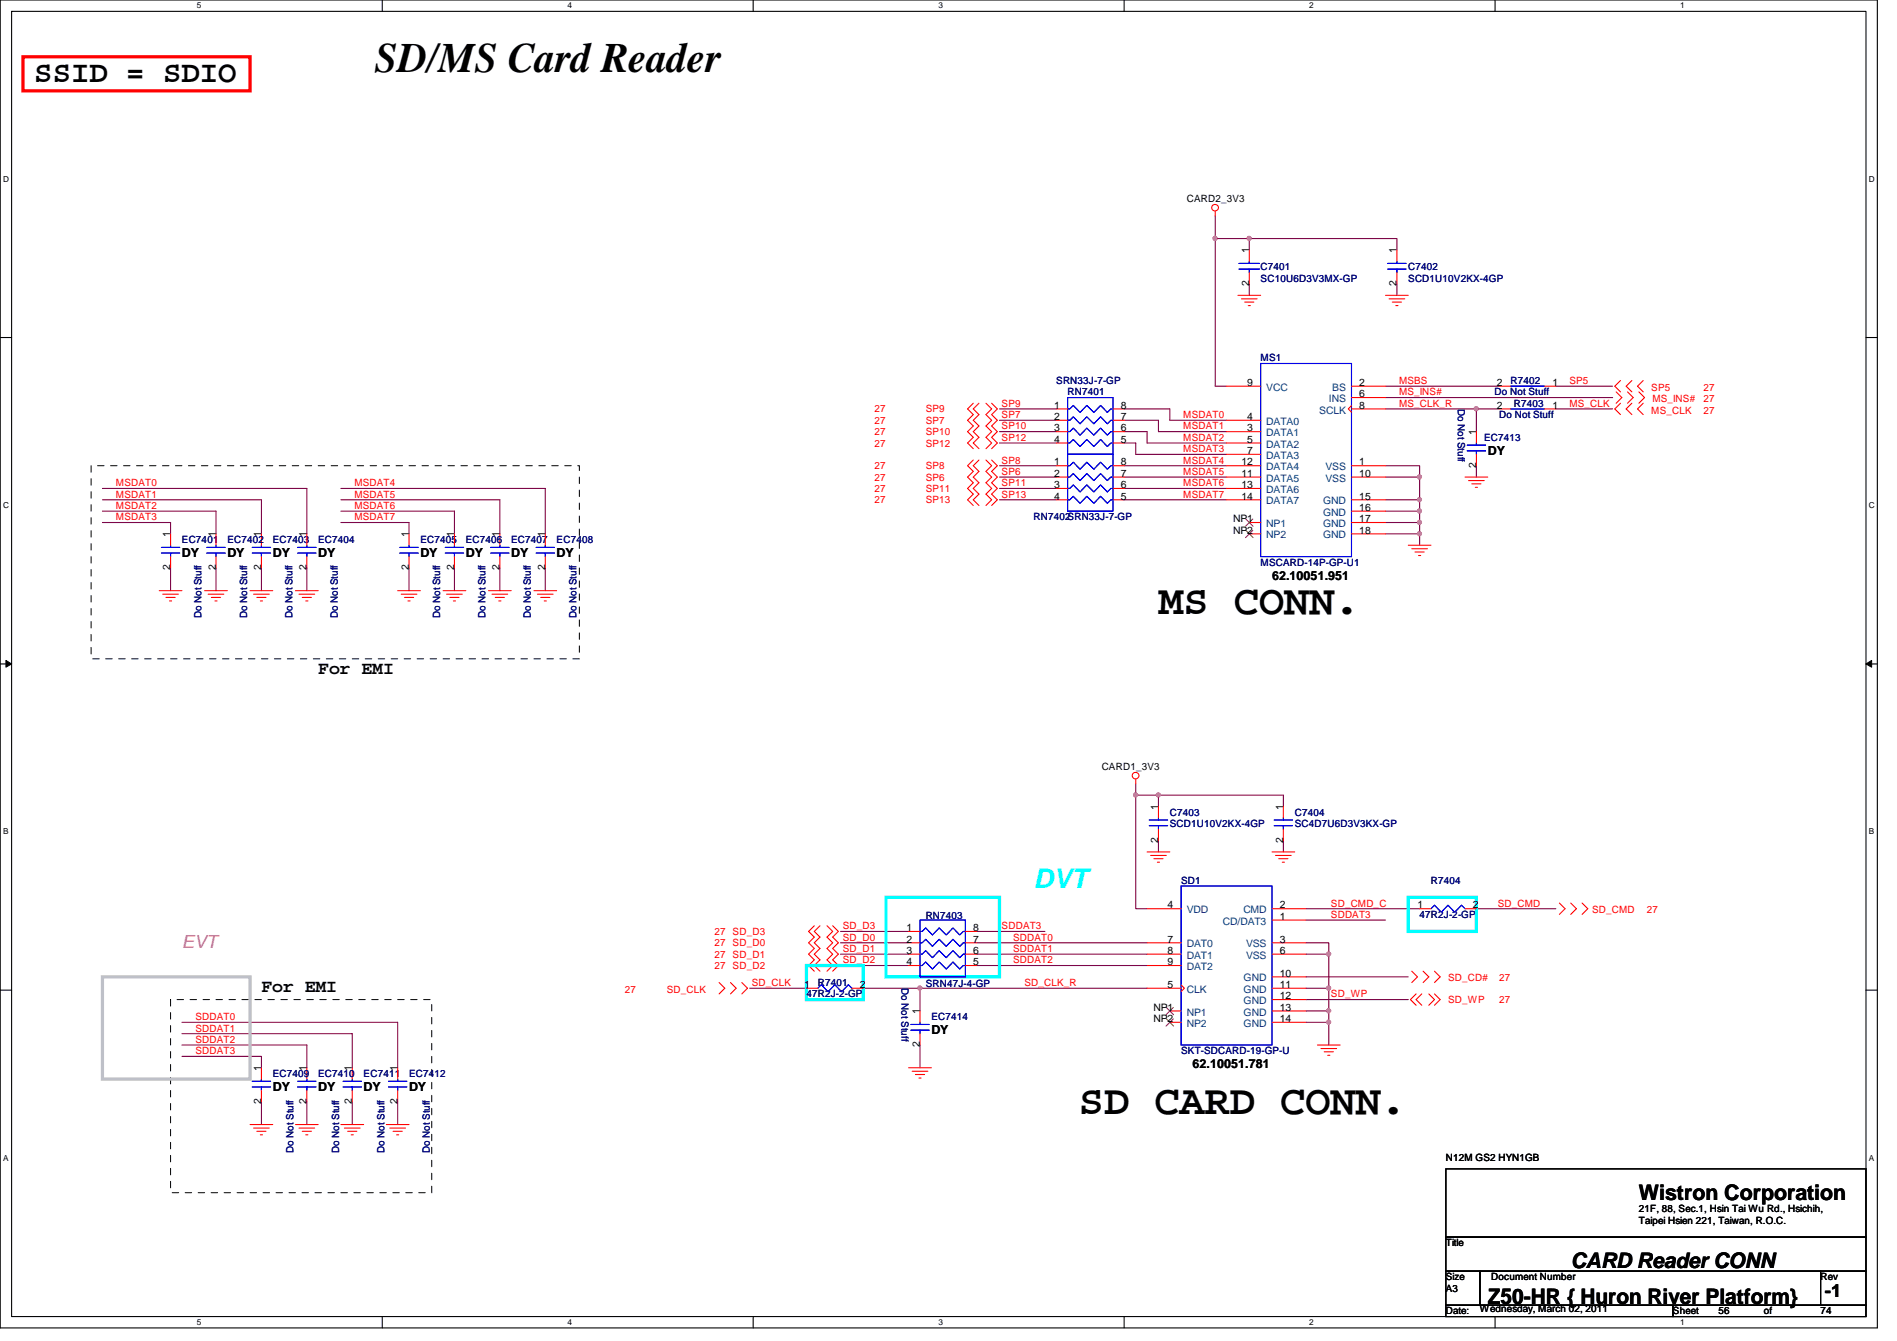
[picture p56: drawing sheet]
<svg xmlns="http://www.w3.org/2000/svg" width="297mm" height="210mm" viewBox="0 0 297 210" stroke-linecap="round" stroke-linejoin="round" font-family="sans-serif">
<defs><g id="words">
<g font-size="6.6">
<text x="58.7" y="11.3">SD/MS Card Reader</text>
<text x="181.4" y="96.2">MS CONN.</text>
<text x="168.9" y="174.4">SD CARD CONN.</text>
</g>
<text font-size="4.8" x="5.4" y="12.9">SSID = SDIO</text>
<text font-size="4.2" fill="#0ff" x="161.8" y="139">DVT</text>
<g font-size="3.3">
<text x="256.6" y="187.9">Wistron Corporation</text>
<text x="246" y="198.5">CARD Reader CONN</text>
<text x="233" y="204">Z50-HR { Huron River Platform}</text>
</g>
<g font-size="2.8">
<text x="49.8" y="105.5">For EMI</text>
<text x="40.9" y="155.3">For EMI</text>
<text x="285.7" y="203">-1</text>
</g>
<text font-size="2.8" fill="#f0f" x="28.5" y="148.4">EVT</text>
<g font-size="1.9">
<text x="233" y="71.2">DY</text>
<text x="28.5" y="87.2">DY</text>
<text x="35.6" y="87.2">DY</text>
<text x="42.7" y="87.2">DY</text>
<text x="49.8" y="87.2">DY</text>
<text x="65.8" y="87.2">DY</text>
<text x="72.9" y="87.2">DY</text>
<text x="80" y="87.2">DY</text>
<text x="87.2" y="87.2">DY</text>
<text x="199.2" y="90.7">62.10051.951</text>
<text x="145.8" y="161.8">DY</text>
<text x="186.7" y="167.2">62.10051.781</text>
<text x="42.7" y="170.7">DY</text>
<text x="49.8" y="170.7">DY</text>
<text x="56.9" y="170.7">DY</text>
<text x="64" y="170.7">DY</text>
</g>
<g font-size="1.6">
<text x="185.8" y="31.7">CARD2_3V3</text>
<text x="195.6" y="39.7" transform="rotate(-90 195.6 39.7)">1</text>
<text x="218.7" y="39.7" transform="rotate(-90 218.7 39.7)">1</text>
<text x="195.6" y="44.8" transform="rotate(-90 195.6 44.8)">2</text>
<text x="218.7" y="44.8" transform="rotate(-90 218.7 44.8)">2</text>
<text x="165.1" y="64">1</text>
<text x="165.1" y="65.7">2</text>
<text x="175.5" y="65.7">7</text>
<text x="175.5" y="64">8</text>
<text x="195.3" y="65.7">4</text>
<text x="195.3" y="60.4">9</text>
<text x="212.8" y="62.2">6</text>
<text x="212.8" y="64">8</text>
<text x="212.8" y="60.4">2</text>
<text x="234.4" y="64">2</text>
<text x="234.4" y="60.4">2</text>
<text x="243.1" y="64">1</text>
<text x="243.1" y="60.4">1</text>
<text x="165.1" y="67.5">3</text>
<text x="165.1" y="69.3">4</text>
<text x="175.5" y="69.3">5</text>
<text x="175.5" y="67.5">6</text>
<text x="195.3" y="67.5">3</text>
<text x="195.3" y="69.3">5</text>
<text x="195.3" y="71.1">7</text>
<text x="231.1" y="68.1" transform="rotate(-90 231.1 68.1)">1</text>
<text x="165.1" y="72.9">1</text>
<text x="165.1" y="74.6">2</text>
<text x="165.1" y="76.4">3</text>
<text x="175.5" y="76.4">6</text>
<text x="175.5" y="74.6">7</text>
<text x="175.5" y="72.9">8</text>
<text x="194.4" y="74.6">11</text>
<text x="194.4" y="72.9">12</text>
<text x="194.4" y="76.4">13</text>
<text x="212.8" y="72.9">1</text>
<text x="212.8" y="74.6">10</text>
<text x="231.1" y="73.2" transform="rotate(-90 231.1 73.2)">2</text>
<text x="165.1" y="78.2">4</text>
<text x="175.5" y="78.2">5</text>
<text x="193.1" y="81.7">NP1</text>
<text x="193.1" y="83.5">NP2</text>
<text x="194.4" y="78.2">14</text>
<text x="212.8" y="78.2">15</text>
<text x="212.8" y="80">16</text>
<text x="212.8" y="81.7">17</text>
<text x="212.8" y="83.5">18</text>
<text x="26.7" y="89.2" transform="rotate(-90 26.7 89.2)">2</text>
<text x="26.7" y="84.1" transform="rotate(-90 26.7 84.1)">1</text>
<text x="33.8" y="89.2" transform="rotate(-90 33.8 89.2)">2</text>
<text x="33.8" y="84.1" transform="rotate(-90 33.8 84.1)">1</text>
<text x="40.9" y="89.2" transform="rotate(-90 40.9 89.2)">2</text>
<text x="40.9" y="84.1" transform="rotate(-90 40.9 84.1)">1</text>
<text x="48" y="89.2" transform="rotate(-90 48 89.2)">2</text>
<text x="48" y="84.1" transform="rotate(-90 48 84.1)">1</text>
<text x="64" y="89.2" transform="rotate(-90 64 89.2)">2</text>
<text x="64" y="84.1" transform="rotate(-90 64 84.1)">1</text>
<text x="71.1" y="89.2" transform="rotate(-90 71.1 89.2)">2</text>
<text x="71.1" y="84.1" transform="rotate(-90 71.1 84.1)">1</text>
<text x="78.2" y="89.2" transform="rotate(-90 78.2 89.2)">2</text>
<text x="78.2" y="84.1" transform="rotate(-90 78.2 84.1)">1</text>
<text x="85.3" y="89.2" transform="rotate(-90 85.3 89.2)">2</text>
<text x="85.3" y="84.1" transform="rotate(-90 85.3 84.1)">1</text>
<text x="172.5" y="120.6">CARD1_3V3</text>
<text x="181.4" y="131.9" transform="rotate(-90 181.4 131.9)">2</text>
<text x="181.4" y="126.8" transform="rotate(-90 181.4 126.8)">1</text>
<text x="200.9" y="131.9" transform="rotate(-90 200.9 131.9)">2</text>
<text x="200.9" y="126.8" transform="rotate(-90 200.9 126.8)">1</text>
<text x="182.8" y="142.2">4</text>
<text x="200.4" y="144">1</text>
<text x="200.4" y="142.2">2</text>
<text x="222" y="142.2">1</text>
<text x="230.6" y="142.2">2</text>
<text x="141.9" y="145.8">1</text>
<text x="141.9" y="147.5">2</text>
<text x="141.9" y="149.3">3</text>
<text x="152.4" y="149.3">6</text>
<text x="152.4" y="147.5">7</text>
<text x="152.4" y="145.8">8</text>
<text x="182.8" y="147.5">7</text>
<text x="182.8" y="149.3">8</text>
<text x="200.4" y="147.5">3</text>
<text x="200.4" y="149.3">6</text>
<text x="125.9" y="154.6">1</text>
<text x="134.6" y="154.6">2</text>
<text x="141.9" y="151.1">4</text>
<text x="152.4" y="151.1">5</text>
<text x="182.8" y="154.6">5</text>
<text x="182.8" y="151.1">9</text>
<text x="200.4" y="152.9">10</text>
<text x="200.4" y="154.6">11</text>
<text x="144" y="158.8" transform="rotate(-90 144 158.8)">1</text>
<text x="180.6" y="158.2">NP1</text>
<text x="180.6" y="160">NP2</text>
<text x="200.4" y="156.4">12</text>
<text x="200.4" y="158.2">13</text>
<text x="200.4" y="160">14</text>
<text x="40.9" y="167.7" transform="rotate(-90 40.9 167.7)">1</text>
<text x="48" y="167.7" transform="rotate(-90 48 167.7)">1</text>
<text x="55.1" y="167.7" transform="rotate(-90 55.1 167.7)">1</text>
<text x="62.2" y="167.7" transform="rotate(-90 62.2 167.7)">1</text>
<text x="144" y="163.9" transform="rotate(-90 144 163.9)">2</text>
<text x="40.9" y="172.8" transform="rotate(-90 40.9 172.8)">2</text>
<text x="48" y="172.8" transform="rotate(-90 48 172.8)">2</text>
<text x="55.1" y="172.8" transform="rotate(-90 55.1 172.8)">2</text>
<text x="62.2" y="172.8" transform="rotate(-90 62.2 172.8)">2</text>
<text x="226.4" y="181.7">N12M GS2 HYN1GB</text>
<text x="256.6" y="189.7">21F, 88, Sec.1, Hsin Tai Wu Rd., Hsichih,</text>
<text x="256.6" y="191.6">Taipei Hsien 221, Taiwan, R.O.C.</text>
<text x="226.4" y="195.1">Title</text>
<text x="226.4" y="200.4">Size</text>
<text x="226.4" y="202.2">A3</text>
<text x="233.5" y="200.4">Document Number</text>
<text x="285.1" y="200.4">Rev</text>
<text x="226.4" y="205.7">Date:</text>
<text x="231.7" y="205.4">Wednesday, March 02, 2011</text>
<text x="262" y="205.7">Sheet</text>
<text x="269.1" y="205.7">56</text>
<text x="276.2" y="205.7">of</text>
<text x="285.1" y="205.7">74</text>
</g>
<g font-size="1.6" fill="#000080">
<text x="197.4" y="42.3">C7401</text>
<text x="197.4" y="44.1">SC10U6D3V3MX-GP</text>
<text x="220.5" y="42.3">C7402</text>
<text x="220.5" y="44.1">SCD1U10V2KX-4GP</text>
<text x="197.4" y="56.6">MS1</text>
<text x="165.4" y="60.1">SRN33J-7-GP</text>
<text x="167.2" y="61.9">RN7401</text>
<text x="228.3" y="64" transform="rotate(90 228.3 64)">Do Not Stuff</text>
<text x="234" y="61.9">Do Not Stuff</text>
<text x="234.7" y="65.4">Do Not Stuff</text>
<text x="236.5" y="60.1">R7402</text>
<text x="237.1" y="63.7">R7403</text>
<text x="232.4" y="69">EC7413</text>
<text x="161.8" y="81.4">RN7402SRN33J-7-GP</text>
<text x="28.5" y="85">EC7401</text>
<text x="35.6" y="85">EC7402</text>
<text x="42.7" y="85">EC7403</text>
<text x="49.8" y="85">EC7404</text>
<text x="65.8" y="85">EC7405</text>
<text x="72.9" y="85">EC7406</text>
<text x="80" y="85">EC7407</text>
<text x="87.2" y="85">EC7408</text>
<text x="197.4" y="88.6">MSCARD-14P-GP-U1</text>
<text x="31.6" y="96.7" transform="rotate(-90 31.6 96.7)">Do Not Stuff</text>
<text x="38.7" y="96.7" transform="rotate(-90 38.7 96.7)">Do Not Stuff</text>
<text x="45.8" y="96.7" transform="rotate(-90 45.8 96.7)">Do Not Stuff</text>
<text x="52.9" y="96.7" transform="rotate(-90 52.9 96.7)">Do Not Stuff</text>
<text x="68.9" y="96.7" transform="rotate(-90 68.9 96.7)">Do Not Stuff</text>
<text x="76" y="96.7" transform="rotate(-90 76 96.7)">Do Not Stuff</text>
<text x="83.1" y="96.7" transform="rotate(-90 83.1 96.7)">Do Not Stuff</text>
<text x="90.3" y="96.7" transform="rotate(-90 90.3 96.7)">Do Not Stuff</text>
<text x="183.2" y="127.7">C7403</text>
<text x="183.2" y="129.5">SCD1U10V2KX-4GP</text>
<text x="202.7" y="127.7">C7404</text>
<text x="202.7" y="129.5">SC4D7U6D3V3KX-GP</text>
<text x="144.9" y="143.8">RN7403</text>
<text x="185" y="138.3">SD1</text>
<text x="222.3" y="143.7">47R2J-2-GP</text>
<text x="224.1" y="138.3">R7404</text>
<text x="128.1" y="154.3">R7401</text>
<text x="141.1" y="154.7" transform="rotate(90 141.1 154.7)">Do Not Stuff</text>
<text x="144.9" y="154.5">SRN47J-4-GP</text>
<text x="126.3" y="156.1">47R2J-2-GP</text>
<text x="145.8" y="159.7">EC7414</text>
<text x="185" y="165">SKT-SDCARD-19-GP-U</text>
<text x="42.7" y="168.6">EC7409</text>
<text x="49.8" y="168.6">EC7410</text>
<text x="56.9" y="168.6">EC7411</text>
<text x="64" y="168.6">EC7412</text>
<text x="46" y="180.5" transform="rotate(-90 46 180.5)">Do Not Stuff</text>
<text x="53.1" y="180.5" transform="rotate(-90 53.1 180.5)">Do Not Stuff</text>
<text x="60.2" y="180.5" transform="rotate(-90 60.2 180.5)">Do Not Stuff</text>
<text x="67.3" y="180.5" transform="rotate(-90 67.3 180.5)">Do Not Stuff</text>
</g>
<g font-size="1.6" fill="#f00">
<text x="136.9" y="64.6">27</text>
<text x="144.9" y="64.6">SP9</text>
<text x="156.8" y="65.4">SP7</text>
<text x="156.8" y="63.7">SP9</text>
<text x="185.3" y="65.4">MSDAT0</text>
<text x="219.1" y="63.7">MS_CLK_R</text>
<text x="219.1" y="61.9">MS_INS#</text>
<text x="219.1" y="60.1">MSBS</text>
<text x="245.7" y="63.7">MS_CLK</text>
<text x="245.7" y="60.1">SP5</text>
<text x="258.6" y="64.7">MS_CLK</text>
<text x="258.6" y="61.2">SP5</text>
<text x="258.7" y="62.9">MS_INS#</text>
<text x="266.7" y="64.7">27</text>
<text x="266.7" y="61.2">27</text>
<text x="266.7" y="62.9">27</text>
<text x="136.9" y="66.3">27</text>
<text x="136.9" y="69.9">27</text>
<text x="136.9" y="68.1">27</text>
<text x="144.9" y="66.3">SP7</text>
<text x="144.9" y="69.9">SP12</text>
<text x="144.9" y="68.1">SP10</text>
<text x="156.8" y="67.2">SP10</text>
<text x="156.8" y="69">SP12</text>
<text x="185.3" y="70.8">MSDAT3</text>
<text x="185.3" y="69">MSDAT2</text>
<text x="185.3" y="67.2">MSDAT1</text>
<text x="18.2" y="76.1">MSDAT0</text>
<text x="18.2" y="77.9">MSDAT1</text>
<text x="55.5" y="76.1">MSDAT4</text>
<text x="55.5" y="77.9">MSDAT5</text>
<text x="136.9" y="73.4">27</text>
<text x="136.9" y="77">27</text>
<text x="136.9" y="75.2">27</text>
<text x="144.9" y="73.4">SP8</text>
<text x="144.9" y="77">SP11</text>
<text x="144.9" y="75.2">SP6</text>
<text x="156.8" y="74.3">SP6</text>
<text x="156.8" y="72.6">SP8</text>
<text x="156.8" y="76.1">SP11</text>
<text x="156.8" y="77.9">SP13</text>
<text x="185.3" y="76.1">MSDAT6</text>
<text x="185.3" y="74.3">MSDAT5</text>
<text x="185.3" y="72.6">MSDAT4</text>
<text x="185.3" y="77.9">MSDAT7</text>
<text x="18.2" y="79.7">MSDAT2</text>
<text x="18.2" y="81.4">MSDAT3</text>
<text x="55.5" y="79.7">MSDAT6</text>
<text x="55.5" y="81.4">MSDAT7</text>
<text x="136.9" y="78.8">27</text>
<text x="144.9" y="78.8">SP13</text>
<text x="208.4" y="143.7">SDDAT3</text>
<text x="208.4" y="141.9">SD_CMD_C</text>
<text x="234.5" y="141.9">SD_CMD</text>
<text x="249.3" y="143">SD_CMD</text>
<text x="257.8" y="143">27</text>
<text x="111.9" y="148.1">27 SD_D0</text>
<text x="111.9" y="149.9">27 SD_D1</text>
<text x="111.9" y="146.3">27 SD_D3</text>
<text x="131.9" y="147.2">SD_D0</text>
<text x="131.9" y="149">SD_D1</text>
<text x="131.9" y="145.5">SD_D3</text>
<text x="156.8" y="145.5">SDDAT3</text>
<text x="158.6" y="147.2">SDDAT0</text>
<text x="158.6" y="149">SDDAT1</text>
<text x="97.8" y="155.4">27</text>
<text x="104.4" y="155.4">SD_CLK</text>
<text x="111.9" y="151.7">27 SD_D2</text>
<text x="117.7" y="154.3">SD_CLK</text>
<text x="131.9" y="150.8">SD_D2</text>
<text x="158.6" y="150.8">SDDAT2</text>
<text x="160.4" y="154.3">SD_CLK_R</text>
<text x="226.7" y="153.6">SD_CD#</text>
<text x="234.7" y="153.6">27</text>
<text x="30.6" y="159.7">SDDAT0</text>
<text x="30.6" y="161.5">SDDAT1</text>
<text x="208.4" y="156.1">SD_WP</text>
<text x="226.7" y="157">SD_WP</text>
<text x="234.7" y="157">27</text>
<text x="30.6" y="163.2">SDDAT2</text>
<text x="30.6" y="165">SDDAT3</text>
</g>
<g font-size="1.6" fill="#004080">
<text x="198.3" y="61.2">VCC</text>
<text x="206.6" y="64.7">SCLK</text>
<text x="208.1" y="62.9">INS</text>
<text x="208.6" y="61.2">BS</text>
<text x="198.3" y="68.3">DATA1</text>
<text x="198.3" y="66.5">DATA0</text>
<text x="198.3" y="70.1">DATA2</text>
<text x="198.3" y="71.8">DATA3</text>
<text x="198.3" y="75.4">DATA5</text>
<text x="198.3" y="73.6">DATA4</text>
<text x="198.3" y="77.2">DATA6</text>
<text x="207.6" y="73.6">VSS</text>
<text x="207.6" y="75.4">VSS</text>
<text x="198.3" y="79">DATA7</text>
<text x="198.3" y="82.5">NP1</text>
<text x="207.2" y="79">GND</text>
<text x="207.2" y="80.7">GND</text>
<text x="207.2" y="82.5">GND</text>
<text x="198.3" y="84.3">NP2</text>
<text x="207.2" y="84.3">GND</text>
<text x="185.8" y="143">VDD</text>
<text x="194.7" y="143">CMD</text>
<text x="185.8" y="148.3">DAT0</text>
<text x="191.5" y="144.7">CD/DAT3</text>
<text x="195.1" y="148.3">VSS</text>
<text x="185.8" y="155.4">CLK</text>
<text x="185.8" y="150.1">DAT1</text>
<text x="185.8" y="151.8">DAT2</text>
<text x="194.7" y="153.6">GND</text>
<text x="194.7" y="155.4">GND</text>
<text x="195.1" y="150.1">VSS</text>
<text x="185.8" y="159">NP1</text>
<text x="185.8" y="160.7">NP2</text>
<text x="194.7" y="157.2">GND</text>
<text x="194.7" y="159">GND</text>
<text x="194.7" y="160.7">GND</text>
</g>
<g font-size="1.3">
<text x="30.8" y="1.3">5</text>
<text x="88.9" y="1.3">4</text>
<text x="146.9" y="1.3">3</text>
<text x="205" y="1.3">2</text>
<text x="263.1" y="1.3">1</text>
<text x=".5" y="28.4">D</text>
<text x="292.6" y="28.4">D</text>
<text x=".5" y="79.5">C</text>
<text x="292.6" y="79.5">C</text>
<text x=".5" y="130.6">B</text>
<text x="292.6" y="130.6">B</text>
<text x=".5" y="181.7">A</text>
<text x="292.6" y="181.7">A</text>
<text x="30.8" y="207.4">5</text>
<text x="88.9" y="207.4">4</text>
<text x="146.9" y="207.4">3</text>
<text x="205" y="207.4">2</text>
<text x="263.1" y="207.4">1</text>
</g>
</g></defs>
<path d="M0 0h294v207.9h-294zM1.8 1.8h290.4v204.3h-290.4z" fill="none" stroke="#000" stroke-width=".17"/>
<g fill="#fff">
<path d="M30.8 .2h.7v1.4h-.7z"/>
<path d="M30.8 206.2h.7v1.4h-.7z"/>
</g>
<path d="M59.9 0v1.8M59.9 206.1v1.8" fill="none" stroke="#000" stroke-width=".17"/>
<g fill="#fff">
<path d="M88.9 .2h.6v1.4h-.6z"/>
<path d="M88.9 206.2h.6v1.4h-.6z"/>
</g>
<path d="M117.9 0v1.8M117.9 206.1v1.8" fill="none" stroke="#000" stroke-width=".17"/>
<g fill="#fff">
<path d="M146.9 .2h.7v1.4h-.7z"/>
<path d="M146.9 206.2h.7v1.4h-.7z"/>
</g>
<path d="M176 0v1.8M176 206.1v1.8" fill="none" stroke="#000" stroke-width=".17"/>
<g fill="#fff">
<path d="M205 .2h.7v1.4h-.7z"/>
<path d="M205 206.2h.7v1.4h-.7z"/>
</g>
<path d="M234.1 0v1.8M234.1 206.1v1.8" fill="none" stroke="#000" stroke-width=".17"/>
<g fill="#fff">
<path d="M263.1 .2h.7v1.4h-.7z"/>
<path d="M263.1 206.2h.7v1.4h-.7z"/>
<path d="M.5 27.3h.9v1.4h-.9z"/>
<path d="M292.6 27.3h.9v1.4h-.9z"/>
<path d="M.5 78.4h.9v1.4h-.9z"/>
<path d="M292.6 78.4h.9v1.4h-.9z"/>
</g>
<path d="M0 52.8h1.8M292.2 52.8h1.8" fill="none" stroke="#000" stroke-width=".17"/>
<g fill="#fff">
<path d="M.5 129.5h.8v1.4h-.8z"/>
<path d="M292.6 129.5h.9v1.4h-.9z"/>
</g>
<path d="M0 103.9h1.8M292.2 103.9h1.8" fill="none" stroke="#000" stroke-width=".17"/>
<path d="M.9 103.4l.9 .5-.9 .5zM292.2 103.9l.9-.5v1z" fill="#000"/>
<path d="M.9 103.4l.9 .5-.9 .5zM292.2 103.9l.9-.5v1z" fill="none" stroke="#000" stroke-width=".16"/>
<g fill="#fff">
<path d="M.5 180.5h.8v1.4h-.8z"/>
<path d="M292.6 180.5h.9v1.4h-.9z"/>
</g>
<path d="M0 155h1.8M292.2 155h1.8" fill="none" stroke="#000" stroke-width=".17"/>
<g fill="none" stroke="#800040" stroke-width=".17">
<path d="M190.3 33.8v26.7h1.8M16 78.2h24.9v5.4M16 76.5h32v7.1M53.4 76.5h32v7.1M53.4 78.2h24.9v5.4M16 80h17.8v3.6M16 81.8h10.7v1.8M26.7 88.9v3.6M33.8 88.9v3.6M40.9 88.9v3.6M48 88.9v3.6M53.4 81.8h10.6v1.8"/>
<path d="M53.4 80h17.8v3.6M64 88.9v3.6M71.2 88.9v3.6M78.3 88.9v3.6M85.4 88.9v3.6M28.5 165.4h12.4v1.7M28.5 163.6h19.5v3.5M28.5 161.8h26.7v5.3M28.5 160h33.8v7.1M40.9 172.5v3.5M48 172.5v3.5M55.2 172.5v3.5"/>
<path d="M62.3 172.5v3.5"/>
</g>
<circle cx="190.3" cy="37.3" r=".32" fill="#f0f"/>
<circle cx="190.3" cy="37.3" r=".32" fill="none" stroke="#f0f" stroke-width=".17"/>
<path d="M195.6 37.3h23.1v1.8" fill="none" stroke="#800040" stroke-width=".17"/>
<circle cx="195.6" cy="37.3" r=".32" fill="#f0f"/>
<circle cx="195.6" cy="37.3" r=".32" fill="none" stroke="#f0f" stroke-width=".17"/>
<path d="M190.3 37.3h5.3v1.8M195.6 44.4v1.8M218.7 44.4v1.8M177.8 122.7v1.8M181.4 124.5h19.6M204.5 156.5h16" fill="none" stroke="#800040" stroke-width=".17"/>
<circle cx="181.4" cy="124.4" r=".32" fill="#f0f"/>
<circle cx="181.4" cy="124.4" r=".32" fill="none" stroke="#f0f" stroke-width=".17"/>
<path d="M177.8 124.5v17.7h1.8M201 124.5v1.7M201 131.6v1.7" fill="none" stroke="#800040" stroke-width=".17"/>
<circle cx="177.8" cy="124.4" r=".32" fill="#f0f"/>
<circle cx="177.8" cy="124.4" r=".32" fill="none" stroke="#f0f" stroke-width=".17"/>
<path d="M177.8 124.5h3.6v1.7M181.4 131.6v1.7M117.4 154.7h8.9M135.2 154.7h8.9M144.1 154.7v3.5M144.1 154.7h35.5M144.1 163.6v3.5" fill="none" stroke="#800040" stroke-width=".17"/>
<circle cx="144" cy="154.7" r=".32" fill="#f0f"/>
<circle cx="144" cy="154.7" r=".32" fill="none" stroke="#f0f" stroke-width=".17"/>
<path d="M131.6 147.6h10.7M131.6 149.4h10.7M131.6 151.1h10.7M131.6 145.8h10.7M152.9 145.8h10.7M152.9 151.1h26.7M152.9 147.6h26.7M152.9 149.4h26.7M204.5 144h12.5M204.5 154.7h3.6v3.5" fill="none" stroke="#800040" stroke-width=".17"/>
<circle cx="208" cy="154.7" r=".32" fill="#f0f"/>
<circle cx="208" cy="154.7" r=".32" fill="none" stroke="#f0f" stroke-width=".17"/>
<circle cx="208" cy="158.2" r=".32" fill="#f0f"/>
<circle cx="208" cy="158.2" r=".32" fill="none" stroke="#f0f" stroke-width=".17"/>
<path d="M204.5 158.2h3.6M204.5 160h3.6v3.6" fill="none" stroke="#800040" stroke-width=".17"/>
<circle cx="208" cy="160" r=".32" fill="#f0f"/>
<circle cx="208" cy="160" r=".32" fill="none" stroke="#f0f" stroke-width=".17"/>
<path d="M204.5 149.4h3.6v5.3M204.5 147.6h3.6v1.8M208.1 158.2v1.8" fill="none" stroke="#800040" stroke-width=".17"/>
<circle cx="208" cy="149.3" r=".32" fill="#f0f"/>
<circle cx="208" cy="149.3" r=".32" fill="none" stroke="#f0f" stroke-width=".17"/>
<g fill="none" stroke="#800040" stroke-width=".17">
<path d="M156.5 65.8h8.9M156.5 74.7h8.9M156.5 64h8.9M156.5 72.9h8.9M156.5 67.6h8.9M156.5 69.3h8.9M156.5 76.5h8.9M156.5 78.2h8.9M176.1 76.5h16M176.1 74.7h16M176.1 72.9h16M176.1 78.2h16"/>
<path d="M176.1 65.8h5.3v1.8h10.7M176.1 69.3h1.7v1.8h14.3M176.1 67.6h3.5v1.7h12.5M176.1 64h7.1v1.8h8.9M231.2 72.9v1.8M231.2 64v3.6M243.6 64h8.9"/>
</g>
<circle cx="231.2" cy="64" r=".32" fill="#f0f"/>
<circle cx="231.2" cy="64" r=".32" fill="none" stroke="#f0f" stroke-width=".17"/>
<path d="M217 62.2h35.5M217 72.9h5.3v1.8M217 64h17.7M222.3 78.2v1.8M243.6 60.5h8.9" fill="none" stroke="#800040" stroke-width=".17"/>
<circle cx="222.3" cy="78.2" r=".32" fill="#f0f"/>
<circle cx="222.3" cy="78.2" r=".32" fill="none" stroke="#f0f" stroke-width=".17"/>
<path d="M222.3 74.7v3.5h-5.3" fill="none" stroke="#800040" stroke-width=".17"/>
<circle cx="222.3" cy="74.6" r=".32" fill="#f0f"/>
<circle cx="222.3" cy="74.6" r=".32" fill="none" stroke="#f0f" stroke-width=".17"/>
<path d="M217 74.7h5.3M217 60.5h17.7M222.3 80v1.8" fill="none" stroke="#800040" stroke-width=".17"/>
<circle cx="222.3" cy="80" r=".32" fill="#f0f"/>
<circle cx="222.3" cy="80" r=".32" fill="none" stroke="#f0f" stroke-width=".17"/>
<path d="M217 80h5.3M217 83.6h5.3" fill="none" stroke="#800040" stroke-width=".17"/>
<circle cx="222.3" cy="83.5" r=".32" fill="#f0f"/>
<circle cx="222.3" cy="83.5" r=".32" fill="none" stroke="#f0f" stroke-width=".17"/>
<path d="M222.3 81.8v1.8" fill="none" stroke="#800040" stroke-width=".17"/>
<circle cx="222.3" cy="81.8" r=".32" fill="#f0f"/>
<circle cx="222.3" cy="81.8" r=".32" fill="none" stroke="#f0f" stroke-width=".17"/>
<path d="M217 81.8h5.3M222.3 83.6v1.7M204.5 152.9h16M204.5 142.2h17.8M231.2 142.2h12.4" fill="none" stroke="#800040" stroke-width=".17"/>
<g fill="none" stroke="#f00" stroke-width=".17">
<path d="M190.3 33.1v.7M195.6 39.1v1.8M218.7 39.1v1.8M193.8 46.2h3.6M194.4 46.8h2.4M194.9 47.3h1.4M195.4 47.8h.4M195.6 42.7v1.7M217 46.2h3.5M217.5 46.8h2.5M218 47.3h1.5M218.6 47.8h.3"/>
<path d="M218.7 42.7v1.7M253.7 59.6l-.8 .9 .8 .8M255.5 59.6l-.9 .9 .9 .8M257.3 59.6l-.9 .9 .9 .8M152.4 63.1l-.9 .9 .9 .9-.9 .9 .9 .9-.9 .9 .9 .9-.9 .8 .9 .9M152.4 72l-.9 .9 .9 .9-.9 .9 .9 .9-.9 .9 .9 .8-.9 .9 .9 .9M153.3 63.1l-.9 .9 .9 .9-.9 .9 .9 .9-.9 .9 .9 .9-.9 .8 .9 .9M153.3 72l-.9 .9 .9 .9-.9 .9 .9 .9-.9 .9 .9 .8-.9 .9 .9 .9M154.4 63.1l.9 .9-.9 .9 .9 .9-.9 .9 .9 .9-.9 .9 .9 .8-.9 .9M154.4 72l.9 .9-.9 .9 .9 .9-.9 .9 .9 .9-.9 .8 .9 .9-.9 .9M155.3 63.1l.9 .9-.9 .9 .9 .9-.9 .9 .9 .9-.9 .9 .9 .8-.9 .9M155.3 72l.9 .9-.9 .9 .9 .9-.9 .9 .9 .9-.9 .8 .9 .9-.9 .9"/>
<path d="M165.4 64h1.8M165.4 65.8h1.8M165.4 67.6h1.8M165.4 69.3h1.8M165.4 72.9h1.8M165.4 74.7h1.8M165.4 76.5h1.8M165.4 78.2h1.8M174.3 64h1.8M174.3 65.8h1.8M174.3 67.6h1.8M174.3 69.3h1.8"/>
<path d="M174.3 72.9h1.8M174.3 74.7h1.8M174.3 76.5h1.8M174.3 78.2h1.8M192.1 65.8h5.3M192.1 67.6h5.3M192.1 69.3h5.3M192.1 72.9h5.3M192.1 74.7h5.3M192.1 76.5h5.3M192.1 78.2h5.3M192.1 60.5h5.3"/>
<path d="M192.1 71.1h5.3M211.6 63.5l-.5 .5 .5 .5M211.6 64h5.4M211.6 72.9h5.4M211.6 74.7h5.4M211.6 78.2h5.4M211.6 60.5h5.4M211.6 62.2h5.4M229.4 74.7h3.6M230 75.2h2.4M230.5 75.7h1.4M231 76.3h.3"/>
<path d="M231.2 67.6v1.7M231.2 71.1v1.8M234.7 64h1.8M234.7 60.5h1.8M241.8 64h1.8M241.8 60.5h1.8M253.1 61.3l.9 .9-.9 .9M253.7 63.1l-.8 .9 .8 .9M254.8 61.3l.9 .9-.9 .9M255.5 63.1l-.9 .9 .9 .9M256.6 61.3l.9 .9-.9 .9M257.3 63.1l-.9 .9 .9 .9"/>
<path d="M24.9 92.5h3.6M25.5 93h2.4M26 93.5h1.4M26.5 94.1h.4M26.7 83.6v1.7M26.7 87.1v1.8M32 92.5h3.6M32.6 93h2.4M33.1 93.5h1.4M33.7 94.1h.3M33.8 83.6v1.7M33.8 87.1v1.8"/>
<path d="M39.2 92.5h3.5M39.7 93h2.5M40.2 93.5h1.5M40.8 94.1h.3M40.9 83.6v1.7M40.9 87.1v1.8M46.3 92.5h3.5M46.8 93h2.5M47.3 93.5h1.5M47.9 94.1h.3M48 83.6v1.7M48 87.1v1.8"/>
<path d="M62.3 92.5h3.5M62.8 93h2.5M63.3 93.5h1.5M63.9 94.1h.3M64 83.6v1.7M64 87.1v1.8M69.4 92.5h3.5M69.9 93h2.5M70.4 93.5h1.5M71 94.1h.3M71.2 83.6v1.7M71.2 87.1v1.8"/>
<path d="M76.5 92.5h3.5M77 93h2.5M77.6 93.5h1.4M78.1 94.1h.3M78.3 83.6v1.7M78.3 87.1v1.8M83.6 92.5h3.6M84.2 93h2.4M84.7 93.5h1.4M85.2 94.1h.4M85.4 83.6v1.7M85.4 87.1v1.8"/>
<path d="M195.6 81.8h1.8M195.6 83.6h1.8M211.6 80h5.4M211.6 81.8h5.4M211.6 83.6h5.4M220.5 85.3h3.6M221.1 85.9h2.4M221.6 86.4h1.4M222.1 87h.4M177.8 122v.7M179.6 133.3h3.6M180.2 133.9h2.4"/>
<path d="M180.7 134.4h1.4M181.2 135h.4M181.4 126.2v1.8M181.4 129.8v1.8M199.2 133.3h3.5M199.7 133.9h2.5M200.2 134.4h1.5M200.8 135h.3M201 126.2v1.8M201 129.8v1.8M112.6 153.8l.9 .9-.9 .9M114.4 153.8l.9 .9-.9 .9"/>
<path d="M116.2 153.8l.8 .9-.8 .9M126.3 154.7h1.8M127.5 144.9l-.9 .9 .9 .9-.9 .9 .9 .9-.9 .9 .9 .8-.9 .9 .9 .9M128.4 144.9l-.9 .9 .9 .9-.9 .9 .9 .9-.9 .9 .9 .8-.9 .9 .9 .9M129.5 144.9l.9 .9-.9 .9 .9 .9-.9 .9 .9 .9-.9 .8 .9 .9-.9 .9M130.4 144.9l.9 .9-.9 .9 .9 .9-.9 .9 .9 .9-.9 .8 .9 .9-.9 .9M133.4 154.7h1.8M142.3 147.6h1.8M142.3 149.4h1.8M142.3 151.1h1.8M142.3 145.8h1.8M144.1 158.2v1.8"/>
<path d="M151.2 147.6h1.7M151.2 149.4h1.7M151.2 151.1h1.7M151.2 145.8h1.7M179.6 154.7h5.4M179.6 142.2h5.4M179.6 147.6h5.4M179.6 149.4h5.4M179.6 151.1h5.4M183.2 158.2h1.8M185 154.2l.5 .5-.5 .5M199.2 154.7h5.3"/>
<path d="M199.2 142.2h5.3M199.2 144h5.3M199.2 147.6h5.3M199.2 149.4h5.3M199.2 158.2h5.3M199.2 152.9h5.3M199.2 156.5h5.3M221.1 152l.9 .9-.9 .9M221.7 155.6l-.9 .9 .9 .9M222.3 142.2h1.8M222.6 155.6l-.9 .9 .9 .9M222.8 152l.9 .9-.9 .9"/>
<path d="M223.7 155.6l.9 .9-.9 .9M224.6 152l.9 .9-.9 .9M224.6 155.6l.9 .9-.9 .9M229.4 142.2h1.8M244.2 141.4l.9 .8-.9 .9M246 141.4l.8 .8-.8 .9M247.7 141.4l.9 .8-.9 .9M39.2 176h3.5M39.7 176.6h2.5M40.2 177.1h1.5M40.8 177.6h.3M40.9 167.1v1.8"/>
<path d="M40.9 170.7v1.8M46.3 176h3.5M46.8 176.6h2.5M47.3 177.1h1.5M47.9 177.6h.3M48 167.1v1.8M48 170.7v1.8M53.4 176h3.5M53.9 176.6h2.5M54.4 177.1h1.5M55 177.6h.3M55.2 167.1v1.8"/>
<path d="M55.2 170.7v1.8M60.5 176h3.5M61 176.6h2.5M61.5 177.1h1.5M62.1 177.6h.3M62.3 167.1v1.8M62.3 170.7v1.8M142.3 167.1h3.5M142.8 167.7h2.5M143.3 168.2h1.5M143.9 168.7h.3M144.1 161.8v1.8"/>
<path d="M183.2 160h1.8M199.2 160h5.3M206.3 163.6h3.5M206.8 164.1h2.5M207.3 164.6h1.5M207.9 165.2h.3"/>
<circle cx="190.3" cy="32.5" r=".52"/>
<circle cx="177.8" cy="121.4" r=".52"/>
</g>
<path d="M226.4 183h65.8v10.6h-65.8zM226.4 193.6h65.8v5.4h-65.8zM226.4 199h5.3v5.3h-5.3zM231.7 199h53.4v5.3h-53.4zM285.1 199h7.1v5.3h-7.1zM226.4 204.3h35.6v1.8h-35.6zM262 204.3h30.2v1.8h-30.2z" fill="none" stroke="#000" stroke-width=".17"/>
<path d="M3.6 8.9h35.6v5.3h-35.6z" fill="none" stroke="#f00" stroke-width=".51"/>
<path d="M14.3 72.9h76.4v30.2h-76.4zM26.7 156.5h40.9v30.2h-40.9z" fill="none" stroke="#000" stroke-width=".16" stroke-dasharray="1 1 1 1 1 1 1 1"/>
<path d="M16 152.9h23.2v16h-23.2z" fill="none" stroke="#c0c0c0" stroke-width=".51"/>
<path d="M126.3 151.1h8.9v5.4h-8.9zM138.7 140.5h17.8v12.4h-17.8zM220.5 140.5h10.7v5.3h-10.7z" fill="none" stroke="#0ff" stroke-width=".51"/>
<g fill="none" stroke="#00f" stroke-width=".17">
<path d="M194 42.1h3.2M194 41.2h3.2M195.6 40.9v.3M195.6 42.1v.6M197.4 56.9h14.2v30.2h-14.2zM217.3 41.2h2.9M217.3 42.1h2.9M218.7 40.9v.3M218.7 42.1v.6M167.2 65.8h.3l.6-.6 1 1.1 1.1-1.1 1.1 1.1 1-1.1 1.1 1.1 .5-.5h.4M167.2 69.3h.3l.6-.5 1 1.1 1.1-1.1 1.1 1.1 1-1.1 1.1 1.1 .5-.6h.4M167.2 74.7h.3l.6-.6 1 1.1 1.1-1.1 1.1 1.1 1-1.1 1.1 1.1 .5-.5h.4"/>
<path d="M167.2 78.2h.3l.6-.5 1 1.1 1.1-1.1 1.1 1.1 1-1.1 1.1 1.1 .5-.6h.4M167.2 64h.3l.6-.5 1 1.1 1.1-1.1 1.1 1.1 1-1.1 1.1 1.1 .5-.6h.4M167.2 67.6h.3l.6-.6 1 1.1 1.1-1.1 1.1 1.1 1-1.1 1.1 1.1 .5-.5h.4M167.2 62.2h7.1v8.9h-7.1zM167.2 72.9h.3l.6-.6 1 1.1 1.1-1.1 1.1 1.1 1-1.1 1.1 1.1 .5-.5h.4M167.2 76.5h.3l.6-.6 1 1.1 1.1-1.1 1.1 1.1 1-1.1 1.1 1.1 .5-.5h.4M167.2 71.1h7.1v8.9h-7.1zM229.7 69.7h2.9M229.7 70.6h2.9M231.2 69.3v.4M231.2 70.6v.5M236.5 64h5.3"/>
<path d="M236.5 60.5h5.3M25.3 86.6h2.8M25.3 85.7h2.8M26.7 85.3v.4M26.7 86.6v.5M32.4 85.7h2.9M32.4 86.6h2.9M33.8 85.3v.4M33.8 86.6v.5M39.5 86.6h2.9M39.5 85.7h2.9M40.9 85.3v.4"/>
<path d="M40.9 86.6v.5M46.6 85.7h2.9M46.6 86.6h2.9M48 85.3v.4M48 86.6v.5M62.6 85.7h2.9M62.6 86.6h2.9M64 85.3v.4M64 86.6v.5M69.7 85.7h2.9M69.7 86.6h2.9M71.2 85.3v.4"/>
<path d="M71.2 86.6v.5M76.8 86.6h2.9M76.8 85.7h2.9M78.3 85.3v.4M78.3 86.6v.5M83.9 86.6h2.9M83.9 85.7h2.9M85.4 85.3v.4M85.4 86.6v.5M180 128.4h2.8M180 129.2h2.8M181.4 128v.4"/>
<path d="M181.4 129.2v.6M185 138.7h14.2v24.9h-14.2zM199.5 128.4h2.9M199.5 129.2h2.9M201 128v.4M201 129.2v.6M128.1 154.7l.5-.6 1.1 1.1 1-1.1 1.1 1.1 1-1.1 .6 .6M144.1 145.8h.3l.5-.6 1.1 1.1 1.1-1.1 1.1 1.1 1-1.1 1.1 1.1 .5-.5h.4M144.1 149.4h.3l.5-.6 1.1 1.1 1.1-1.1 1.1 1.1 1-1.1 1.1 1.1 .5-.5h.4M144.1 144h7.1v8.9h-7.1zM144.1 147.6h.3l.5-.6 1.1 1.1 1.1-1.1 1.1 1.1 1-1.1 1.1 1.1 .5-.5h.4M144.1 151.1h.3l.5-.5 1.1 1.1 1.1-1.1 1.1 1.1 1-1.1 1.1 1.1 .5-.6h.4"/>
<path d="M224.1 142.2l.5-.5 1.1 1.1 1-1.1 1.1 1.1 1.1-1.1 .5 .5M39.5 170.1h2.9M39.5 169.2h2.9M40.9 168.9v.3M40.9 170.1v.6M46.6 169.2h2.9M46.6 170.1h2.9M48 168.9v.3M48 170.1v.6M53.7 169.2h2.9M53.7 170.1h2.9M55.2 168.9v.3"/>
<path d="M55.2 170.1v.6M60.8 169.2h2.9M60.8 170.1h2.9M62.3 168.9v.3M62.3 170.1v.6M142.6 160.4h2.9M142.6 161.2h2.9M144.1 160v.4M144.1 161.2v.6"/>
</g>
<path d="M195.1 81.2l1.1 1.2M195.1 83l1.1 1.2M196.2 81.2l-1.2 1.2M196.2 83l-1.2 1.2M182.6 157.7l1.2 1.1M182.6 159.5l1.2 1.1M183.7 157.7l-1.1 1.1M183.7 159.5l-1.1 1.1" fill="none" stroke="#804000" stroke-width=".16"/>
<circle cx="190.3" cy="37.3" r=".32" fill="#f0f"/>
<circle cx="190.3" cy="37.3" r=".32" fill="none" stroke="#f0f" stroke-width=".17"/>
<circle cx="195.6" cy="37.3" r=".32" fill="#f0f"/>
<circle cx="195.6" cy="37.3" r=".32" fill="none" stroke="#f0f" stroke-width=".17"/>
<circle cx="181.4" cy="124.4" r=".32" fill="#f0f"/>
<circle cx="181.4" cy="124.4" r=".32" fill="none" stroke="#f0f" stroke-width=".17"/>
<circle cx="177.8" cy="124.4" r=".32" fill="#f0f"/>
<circle cx="177.8" cy="124.4" r=".32" fill="none" stroke="#f0f" stroke-width=".17"/>
<circle cx="144" cy="154.7" r=".32" fill="#f0f"/>
<circle cx="144" cy="154.7" r=".32" fill="none" stroke="#f0f" stroke-width=".17"/>
<circle cx="208" cy="154.7" r=".32" fill="#f0f"/>
<circle cx="208" cy="154.7" r=".32" fill="none" stroke="#f0f" stroke-width=".17"/>
<circle cx="208" cy="158.2" r=".32" fill="#f0f"/>
<circle cx="208" cy="158.2" r=".32" fill="none" stroke="#f0f" stroke-width=".17"/>
<circle cx="208" cy="160" r=".32" fill="#f0f"/>
<circle cx="208" cy="160" r=".32" fill="none" stroke="#f0f" stroke-width=".17"/>
<circle cx="208" cy="149.3" r=".32" fill="#f0f"/>
<circle cx="208" cy="149.3" r=".32" fill="none" stroke="#f0f" stroke-width=".17"/>
<circle cx="231.2" cy="64" r=".32" fill="#f0f"/>
<circle cx="231.2" cy="64" r=".32" fill="none" stroke="#f0f" stroke-width=".17"/>
<circle cx="222.3" cy="78.2" r=".32" fill="#f0f"/>
<circle cx="222.3" cy="78.2" r=".32" fill="none" stroke="#f0f" stroke-width=".17"/>
<circle cx="222.3" cy="74.6" r=".32" fill="#f0f"/>
<circle cx="222.3" cy="74.6" r=".32" fill="none" stroke="#f0f" stroke-width=".17"/>
<circle cx="222.3" cy="80" r=".32" fill="#f0f"/>
<circle cx="222.3" cy="80" r=".32" fill="none" stroke="#f0f" stroke-width=".17"/>
<circle cx="222.3" cy="83.5" r=".32" fill="#f0f"/>
<circle cx="222.3" cy="83.5" r=".32" fill="none" stroke="#f0f" stroke-width=".17"/>
<circle cx="222.3" cy="81.8" r=".32" fill="#f0f"/>
<circle cx="222.3" cy="81.8" r=".32" fill="none" stroke="#f0f" stroke-width=".17"/>
<use href="#words"/>
</svg>
